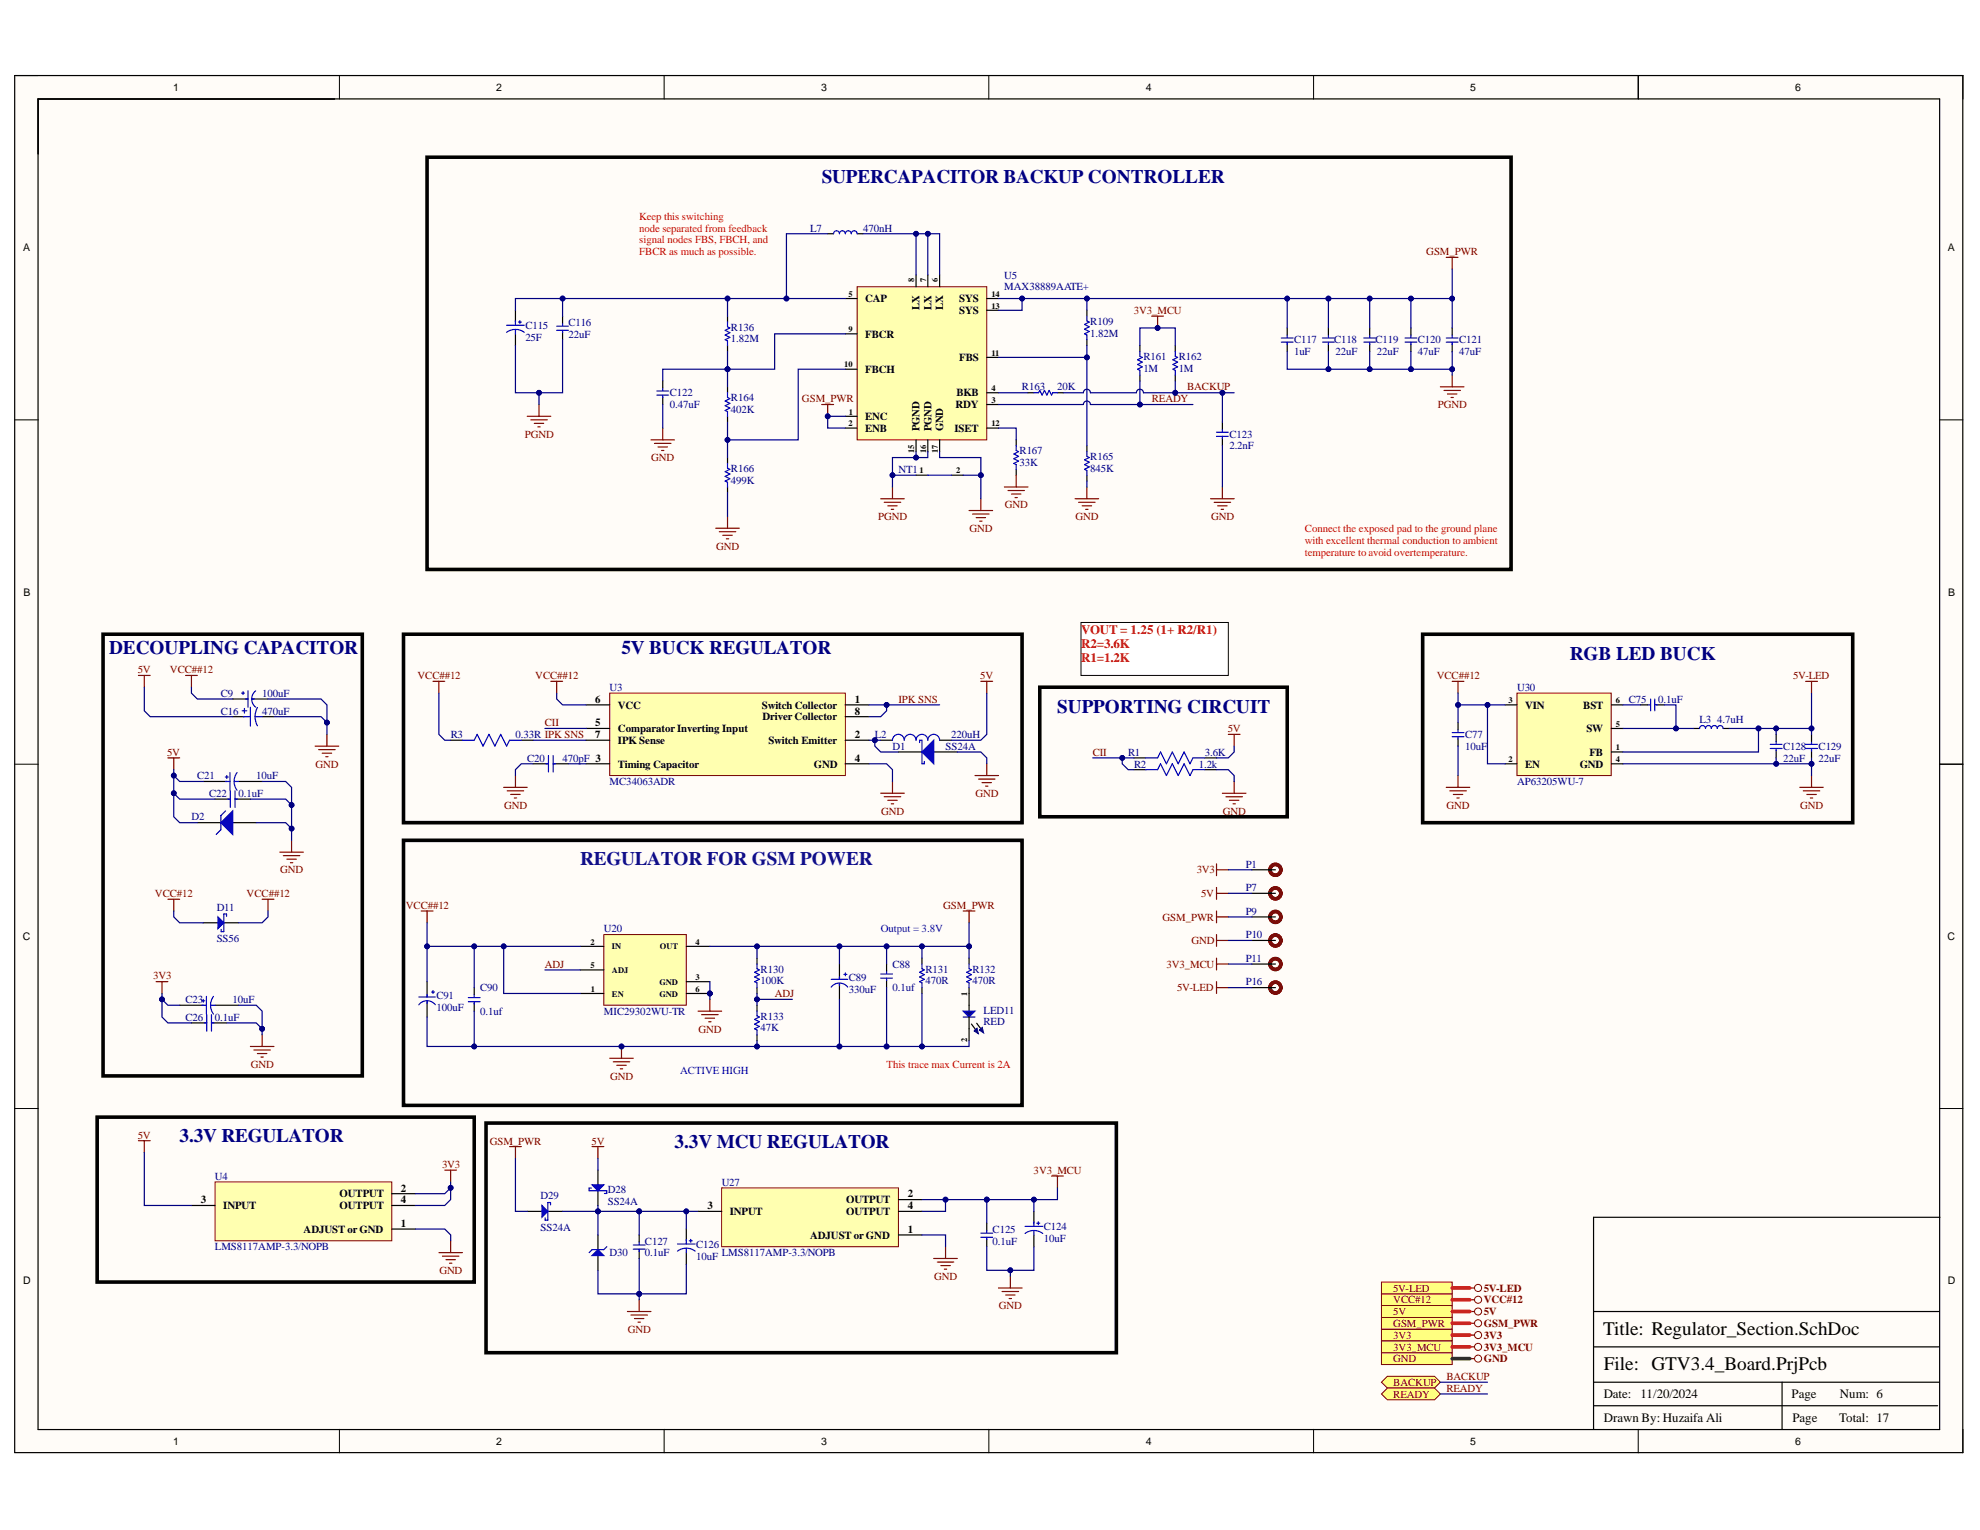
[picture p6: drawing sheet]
<svg xmlns="http://www.w3.org/2000/svg" width="279mm" height="216mm" viewBox="0 0 279 216" stroke-linecap="round" stroke-linejoin="round" font-family="sans-serif">
<defs><g id="words">
<g font-size="2.7" fill="#000080">
<text x="116" y="25.8">SUPERCAPACITOR BACKUP CONTROLLER</text>
<text x="15.4" y="92.3">DECOUPLING CAPACITOR</text>
<text x="87.7" y="92.3">5V BUCK REGULATOR</text>
<text x="221.5" y="93.1">RGB LED BUCK</text>
<text x="149.2" y="100.5">SUPPORTING CIRCUIT</text>
<text x="25.3" y="161.2">3.3V REGULATOR</text>
<text x="95.2" y="162.1">3.3V MCU REGULATOR</text>
</g>
<text font-size="2.7" fill="#0b0b8e" x="81.9" y="122">REGULATOR FOR GSM POWER</text>
<g font-size="2.7">
<text x="226.2" y="188.3">Title: Regulator_Section.SchDoc</text>
<text x="226.3" y="193.3">File: GTV3.4_Board.PrjPcb</text>
</g>
<g font-size="1.8" fill="#f00">
<text x="152.5" y="89.5">VOUT = 1.25 (1+ R2/R1)</text>
<text x="152.5" y="91.5">R2=3.6K</text>
<text x="152.5" y="93.4">R1=1.2K</text>
</g>
<g font-size="1.8">
<text x="226.3" y="197.3">Date:</text>
<text x="231.5" y="197.3">11/20/2024</text>
<text x="252.8" y="197.3">Page</text>
<text x="259.6" y="197.3">Num: 6</text>
<text x="226.3" y="200.7">Drawn By: Huzaifa Ali</text>
<text x="252.9" y="200.7">Page</text>
<text x="259.5" y="200.7">Total: 17</text>
</g>
<g font-size="1.5">
<text x="24.4" y="12.9">1</text>
<text x="70" y="12.9">2</text>
<text x="115.9" y="12.9">3</text>
<text x="161.7" y="12.9">4</text>
<text x="207.5" y="12.9">5</text>
<text x="253.3" y="12.9">6</text>
<text x="3.3" y="35.5">A</text>
<text x="274.8" y="35.5">A</text>
<text x="122.1" y="42.7">CAP</text>
<text x="122.1" y="47.7">FBCR</text>
<text x="129.7" y="43.7" transform="rotate(-90 129.7 43.7)">LX</text>
<text x="131.4" y="43.7" transform="rotate(-90 131.4 43.7)">LX</text>
<text x="133.1" y="43.7" transform="rotate(-90 133.1 43.7)">LX</text>
<text x="135.4" y="44.3">SYS</text>
<text x="135.4" y="42.7">SYS</text>
<text x="122.1" y="52.6">FBCH</text>
<text x="135.4" y="51">FBS</text>
<text x="122.1" y="59.3">ENC</text>
<text x="134.8" y="57.6">RDY</text>
<text x="134.9" y="55.9">BKB</text>
<text x="122.1" y="60.9">ENB</text>
<text x="129.7" y="60.9" transform="rotate(-90 129.7 60.9)">PGND</text>
<text x="131.4" y="60.9" transform="rotate(-90 131.4 60.9)">PGND</text>
<text x="133.1" y="60.9" transform="rotate(-90 133.1 60.9)">GND</text>
<text x="134.7" y="60.9">ISET</text>
<text x="3.3" y="84.1">B</text>
<text x="274.9" y="84.1">B</text>
<text x="84" y="99.1">6</text>
<text x="87.2" y="100">VCC</text>
<text x="107.5" y="100">Switch Collector</text>
<text x="107.6" y="101.6">DriverCollector</text>
<text x="120.6" y="99.1">1</text>
<text x="120.6" y="100.8">8</text>
<text x="215.2" y="100">VIN</text>
<text x="223.4" y="100">BST</text>
<text x="84" y="102.5">5</text>
<text x="84" y="104.1">7</text>
<text x="87.2" y="103.3">ComparatorInverting Input</text>
<text x="87.2" y="105">IPK Sense</text>
<text x="108.4" y="105">Switch Emitter</text>
<text x="120.6" y="104.1">2</text>
<text x="120.6" y="107.5">4</text>
<text x="223.9" y="103.3">SW</text>
<text x="224.3" y="106.6">FB</text>
<text x="87.2" y="108.3">Timing Capacitor</text>
<text x="114.9" y="108.3">GND</text>
<text x="215.2" y="108.3">EN</text>
<text x="222.9" y="108.3">GND</text>
<text x="3.2" y="132.7">C</text>
<text x="274.8" y="132.7">C</text>
<text x="28.3" y="169.8">3</text>
<text x="31.5" y="170.6">INPUT</text>
<text x="42.8" y="173.9">ADJUST or GND</text>
<text x="47.9" y="169">OUTPUT</text>
<text x="47.9" y="170.6">OUTPUT</text>
<text x="56.6" y="173.1">1</text>
<text x="56.6" y="168.1">2</text>
<text x="56.6" y="169.8">4</text>
<text x="99.8" y="170.6">3</text>
<text x="103" y="171.4">INPUT</text>
<text x="119.4" y="169.8">OUTPUT</text>
<text x="119.4" y="171.4">OUTPUT</text>
<text x="128.1" y="173.9">1</text>
<text x="128.1" y="169">2</text>
<text x="128.1" y="170.6">4</text>
<text x="114.3" y="174.8">ADJUST or GND</text>
<text x="3.3" y="181.3">D</text>
<text x="274.8" y="181.3">D</text>
<text x="24.4" y="203.9">1</text>
<text x="70" y="203.9">2</text>
<text x="115.9" y="203.9">3</text>
<text x="161.7" y="203.9">4</text>
<text x="207.5" y="203.9">5</text>
<text x="253.3" y="203.9">6</text>
</g>
<g font-size="1.5" fill="#f00">
<text x="90.2" y="31">Keep this switching</text>
<text x="90.2" y="32.7">node separated from feedback</text>
<text x="90.2" y="34.3">signal nodes FBS, FBCH, and</text>
<text x="90.2" y="36">FBCR as much as possible.</text>
<text x="184.1" y="75.1">Connect the exposed pad to the ground plane</text>
<text x="184.1" y="76.7">with excellent thermal conduction to ambient</text>
<text x="184.1" y="78.4">temperature to avoid overtemperature.</text>
<text x="125.1" y="150.7">This trace max Current is 2A</text>
</g>
<g font-size="1.5" fill="#000080">
<text x="114.3" y="32.7">L7</text>
<text x="121.8" y="32.7">470nH</text>
<text x="141.7" y="39.3">U5</text>
<text x="141.7" y="41">MAX38889AATE+</text>
<text x="74.1" y="46.4">C115</text>
<text x="80.2" y="46">C116</text>
<text x="80.2" y="47.7">22uF</text>
<text x="103.1" y="46.6">R136</text>
<text x="153.9" y="45.8">R109</text>
<text x="153.9" y="47.5">1.82M</text>
<text x="74.1" y="48.1">25F</text>
<text x="103.1" y="48.3">1.82M</text>
<text x="161.3" y="50.8">R161</text>
<text x="161.3" y="52.5">1M</text>
<text x="166.3" y="50.8">R162</text>
<text x="166.3" y="52.5">1M</text>
<text x="182.6" y="48.5">C117</text>
<text x="182.6" y="50.1">1uF</text>
<text x="188.3" y="48.5">C118</text>
<text x="188.4" y="50.1">22uF</text>
<text x="194.1" y="48.5">C119</text>
<text x="194.3" y="50.1">22uF</text>
<text x="200.1" y="48.5">C120</text>
<text x="200.1" y="50.1">47uF</text>
<text x="205.9" y="48.5">C121</text>
<text x="205.9" y="50.1">47uF</text>
<text x="94.5" y="55.9">C122</text>
<text x="94.5" y="57.6">0.47uF</text>
<text x="103.1" y="56.6">R164</text>
<text x="103.1" y="58.3">402K</text>
<text x="144.2" y="55.1">R163</text>
<text x="149.2" y="55.1">20K</text>
<text x="143.9" y="64.1">R167</text>
<text x="143.9" y="65.7">33K</text>
<text x="153.9" y="64.9">R165</text>
<text x="173.5" y="61.8">C123</text>
<text x="173.5" y="63.4">2.2nF</text>
<text x="103.1" y="66.6">R166</text>
<text x="103.1" y="68.2">499K</text>
<text x="126.8" y="66.8">NT1</text>
<text x="153.9" y="66.6">845K</text>
<text x="31.2" y="98.3">C9</text>
<text x="31.2" y="100.8">C16</text>
<text x="37" y="98.3">100uF</text>
<text x="37" y="100.8">470uF</text>
<text x="86" y="97.5">U3</text>
<text x="214.1" y="97.5">U30</text>
<text x="229.8" y="99.1">C75</text>
<text x="234" y="99.1">0.1uF</text>
<text x="239.8" y="102">L3</text>
<text x="242.3" y="102">4.7uH</text>
<text x="63.6" y="104.1">R3</text>
<text x="72.7" y="104.1">0.33R IPK SNS</text>
<text x="74.4" y="107.5">C20</text>
<text x="79.4" y="107.5">470pF 3</text>
<text x="123.4" y="104.1">L2</text>
<text x="125.9" y="105.8">D1</text>
<text x="133.4" y="105.8">SS24A</text>
<text x="134.2" y="104.1">220uH</text>
<text x="159.2" y="106.6">R1</text>
<text x="170" y="106.6">3.6K</text>
<text x="206.8" y="104.1">C77</text>
<text x="206.8" y="105.8">10uF</text>
<text x="251.6" y="105.8">C128</text>
<text x="251.6" y="107.5">22uF</text>
<text x="256.6" y="105.8">C129</text>
<text x="256.6" y="107.5">22uF</text>
<text x="27.8" y="110">C21</text>
<text x="29.5" y="112.5">C22</text>
<text x="33.7" y="112.5">0.1uF</text>
<text x="36.2" y="110">10uF</text>
<text x="86" y="110.8">MC34063ADR</text>
<text x="160" y="108.3">R2</text>
<text x="169.2" y="108.3">1.2k</text>
<text x="214.1" y="110.8">AP63205WU-7</text>
<text x="27" y="115.8">D2</text>
<text x="175.8" y="125.7">P7</text>
<text x="175.8" y="122.4">P1</text>
<text x="30.6" y="128.5">D11</text>
<text x="85.2" y="131.6">U20</text>
<text x="175.8" y="129.1">P9</text>
<text x="30.6" y="133">SS56</text>
<text x="107.3" y="137.2">R130</text>
<text x="125.9" y="136.6">C88</text>
<text x="130.6" y="137.2">R131</text>
<text x="137.2" y="137.2">R132</text>
<text x="175.8" y="132.4">P10</text>
<text x="175.8" y="135.7">P11</text>
<text x="26.2" y="141.6">C23</text>
<text x="32.8" y="141.6">10uF</text>
<text x="61.6" y="141">C91</text>
<text x="61.6" y="142.6">100uF</text>
<text x="67.7" y="139.9">C90</text>
<text x="67.7" y="143.2">0.1uf</text>
<text x="85.2" y="143.2">MIC29302WU-TR</text>
<text x="107.3" y="138.9">100K</text>
<text x="107.3" y="143.9">R133</text>
<text x="119.8" y="138.5">C89</text>
<text x="119.8" y="140.1">330uF</text>
<text x="125.9" y="139.9">0.1uf</text>
<text x="130.6" y="138.9">470R</text>
<text x="137.2" y="138.9">470R</text>
<text x="138.8" y="143">LED11</text>
<text x="175.8" y="139.1">P16</text>
<text x="26.2" y="144">C26</text>
<text x="30.3" y="144">0.1uF</text>
<text x="107.3" y="145.5">47K</text>
<text x="138.8" y="144.7">RED</text>
<text x="30.3" y="166.5">U4</text>
<text x="101.8" y="167.3">U27</text>
<text x="76.3" y="169.2">D29</text>
<text x="76.3" y="173.7">SS24A</text>
<text x="85.8" y="168.4">D28</text>
<text x="85.8" y="170">SS24A</text>
<text x="140.1" y="173.9">C125</text>
<text x="147.3" y="173.6">C124</text>
<text x="30.3" y="176.4">LMS8117AMP-3.3/NOPB</text>
<text x="86" y="177.3">D30</text>
<text x="91" y="175.6">C127</text>
<text x="91" y="177.3">0.1uF</text>
<text x="98.2" y="176.1">C126</text>
<text x="98.2" y="177.7">10uF</text>
<text x="101.8" y="177.3">LMS8117AMP-3.3/NOPB</text>
<text x="140.1" y="175.6">0.1uF</text>
<text x="147.3" y="175.2">10uF</text>
</g>
<g font-size="1.5" fill="#800000">
<text x="201.3" y="36">GSM_PWR</text>
<text x="160" y="44.3">3V3_MCU</text>
<text x="113.2" y="56.8">GSM_PWR</text>
<text x="162.5" y="56.8">READY</text>
<text x="167.5" y="55.1">BACKUP</text>
<text x="202.9" y="57.6">PGND</text>
<text x="74.1" y="61.8">PGND</text>
<text x="91.9" y="65.1">GND</text>
<text x="141.8" y="71.8">GND</text>
<text x="101.1" y="77.5">GND</text>
<text x="123.9" y="73.4">PGND</text>
<text x="136.8" y="75.1">GND</text>
<text x="151.8" y="73.4">GND</text>
<text x="170.9" y="73.4">GND</text>
<text x="19.5" y="95">5V</text>
<text x="24" y="95">VCC##12</text>
<text x="58.9" y="95.9">VCC##12</text>
<text x="75.5" y="95.9">VCC##12</text>
<text x="138.3" y="95.9">5V</text>
<text x="202.7" y="95.9">VCC##12</text>
<text x="253" y="95.9">5V-LED</text>
<text x="126.8" y="99.1">IPK SNS</text>
<text x="23.6" y="106.6">5V</text>
<text x="76.9" y="102.5">CII</text>
<text x="154.2" y="106.6">CII</text>
<text x="173.3" y="103.3">5V</text>
<text x="44.5" y="108.3">GND</text>
<text x="137.7" y="112.5">GND</text>
<text x="71.1" y="114.1">GND</text>
<text x="124.3" y="115">GND</text>
<text x="172.5" y="115">GND</text>
<text x="204.1" y="114.1">GND</text>
<text x="254" y="114.1">GND</text>
<text x="39.5" y="123.2">GND</text>
<text x="168.9" y="123.2">3V3</text>
<text x="21.9" y="126.6">VCC#12</text>
<text x="34.8" y="126.6">VCC##12</text>
<text x="57.3" y="128.2">VCC##12</text>
<text x="133.1" y="128.2">GSM_PWR</text>
<text x="164" y="129.9">GSM_PWR</text>
<text x="169.5" y="126.6">5V</text>
<text x="76.9" y="136.6">ADJ</text>
<text x="164.6" y="136.6">3V3_MCU</text>
<text x="168.1" y="133.2">GND</text>
<text x="21.6" y="138.2">3V3</text>
<text x="109.3" y="140.7">ADJ</text>
<text x="166.1" y="139.9">5V-LED</text>
<text x="98.6" y="145.7">GND</text>
<text x="35.4" y="150.7">GND</text>
<text x="86.1" y="152.3">GND</text>
<text x="19.5" y="160.7">5V</text>
<text x="69.1" y="161.5">GSM_PWR</text>
<text x="83.5" y="161.5">5V</text>
<text x="62.4" y="164.8">3V3</text>
<text x="145.9" y="165.7">3V3_MCU</text>
<text x="62" y="179.8">GND</text>
<text x="131.8" y="180.6">GND</text>
<text x="141" y="184.8">GND</text>
<text x="196.6" y="183.9">VCC#12</text>
<text x="196.6" y="185.6">5V</text>
<text x="196.6" y="182.3">5V-LED</text>
<text x="209.4" y="185.6">5V</text>
<text x="209.4" y="183.9">VCC#12</text>
<text x="209.4" y="182.3">5V-LED</text>
<text x="88.6" y="188.1">GND</text>
<text x="196.6" y="188.9">3V3</text>
<text x="196.6" y="187.3">GSM_PWR</text>
<text x="196.6" y="190.6">3V3_MCU</text>
<text x="209.4" y="188.9">3V3</text>
<text x="209.4" y="187.3">GSM_PWR</text>
<text x="209.4" y="190.6">3V3_MCU</text>
<text x="196.6" y="192.2">GND</text>
<text x="196.6" y="195.5">BACKUP</text>
<text x="196.6" y="197.2">READY</text>
<text x="204.1" y="194.7">BACKUP</text>
<text x="204.1" y="196.4">READY</text>
<text x="209.4" y="192.2">GND</text>
</g>
<g font-size="1.5" fill="#00f">
<text x="124.3" y="131.6">Output = 3.8V</text>
<text x="96" y="151.5">ACTIVE HIGH</text>
</g>
<g font-size="1.2">
<text x="119.7" y="41.9">5</text>
<text x="129" y="39.8" transform="rotate(-90 129 39.8)">8</text>
<text x="130.7" y="39.8" transform="rotate(-90 130.7 39.8)">7</text>
<text x="132.3" y="39.8" transform="rotate(-90 132.3 39.8)">6</text>
<text x="139.9" y="41.9">14</text>
<text x="119.7" y="46.9">9</text>
<text x="139.9" y="43.6">13</text>
<text x="119.1" y="51.8">10</text>
<text x="139.9" y="50.2">11</text>
<text x="119.8" y="58.5">1</text>
<text x="139.9" y="56.8">3</text>
<text x="139.9" y="55.2">4</text>
<text x="119.7" y="60.2">2</text>
<text x="129" y="63.9" transform="rotate(-90 129 63.9)">15</text>
<text x="130.7" y="63.9" transform="rotate(-90 130.7 63.9)">16</text>
<text x="132.3" y="63.9" transform="rotate(-90 132.3 63.9)">17</text>
<text x="139.9" y="60.2">12</text>
<text x="129.7" y="66.8">1</text>
<text x="134.9" y="66.8">2</text>
<text x="212.8" y="99.2">3</text>
<text x="228" y="99.2">6</text>
<text x="212.8" y="107.5">2</text>
<text x="228" y="105.9">1</text>
<text x="228" y="107.5">4</text>
<text x="228" y="102.5">5</text>
<text x="83.3" y="133.3">2</text>
<text x="83.3" y="136.6">5</text>
<text x="86.4" y="133.9">IN</text>
<text x="86.4" y="137.3">ADJ</text>
<text x="93.1" y="133.9">OUT</text>
<text x="98.2" y="133.3">4</text>
<text x="83.4" y="139.9">1</text>
<text x="86.4" y="140.6">EN</text>
<text x="93" y="138.9">GND</text>
<text x="93" y="140.6">GND</text>
<text x="98.2" y="138.3">3</text>
<text x="98.2" y="139.9">6</text>
<text x="136.5" y="140.5" transform="rotate(-90 136.5 140.5)">1</text>
<text x="136.5" y="147.1" transform="rotate(-90 136.5 147.1)">2</text>
</g>
</g></defs>
<g fill="#fffcf8">
<path d="M2.1 10.7h274.9v194.3h-274.9z" fill-rule="evenodd"/>
<path d="M5.4 14h268.3v187.7h-268.3z" fill-rule="evenodd"/>
</g>
<g fill="none" stroke="#000" stroke-width=".14">
<path d="M2.1 10.7h3.3M47.9 10.7v3.3M93.7 10.7v3.3M139.5 10.7v3.3M185.4 10.7v3.3M231.2 10.7v3.3M273.7 10.7h3.3v3.3M2.1 59.2h3.3M273.7 59.2h3.3M2.1 107.8h3.3M273.7 107.8h3.3M2.1 156.4h3.3"/>
<path d="M273.7 156.4h3.3M47.9 201.7v3.3M93.7 201.7v3.3M139.5 201.7v3.3M185.4 201.7v3.3M231.2 201.7v3.3M277 201.7v3.3"/>
</g>
<path d="M2.1 10.7h274.9v194.3h-274.9zM5.4 14h268.3v187.7h-268.3zM231.2 10.7v3.3M273.7 107.8h3.3M273.7 171.8h-48.8v29.9M224.9 198.4h48.5M224.9 195h48.7M224.9 190.1h48.7M224.9 185.1h48.7M251.5 195v6.7" fill="none" stroke="#000" stroke-width=".17"/>
<path d="M30.3 166.8h25v8.3h-25z" fill-rule="evenodd" fill="#ffffb0"/>
<path d="M30.3 166.8h25v8.3h-25z" fill="none" stroke="#800000" stroke-width=".14"/>
<path d="M27.8 116.1h3.4M32.8 116.1h3.4M27 170.1h3.3M55.3 168.4h3.3M55.3 170.1h3.3M55.3 173.4h3.3" fill="none" stroke="#000" stroke-width=".17"/>
<path d="M23.7 106.9h1.7M24.5 106.9v1.7M61.9 176.8h3.4M62.4 177.3h2.4M62.8 165.1h1.6M62.9 177.8h1.4M63.4 178.3h.4M63.6 165.1v1.7M63.6 175.1v1.7" fill="none" stroke="#800000" stroke-width=".17"/>
<path d="M31.2 116.1l1.6-1.7v3.4z" fill="#00f"/>
<path d="M31.2 116.1l1.6-1.7v3.4zM31.8 114.4l-.6 .7v2l-.7 .7M32.2 112.8h.3M32.5 111.6v2.3M33.2 111.6v2.3M33.2 112.8h.3M28.8 144.3h.4M29.2 143.2v2.3M29.8 143.2v2.3M29.8 144.3h.4" fill="none" stroke="#00f" stroke-width=".17"/>
<path d="M30.3 112.8h2.2M33.2 112.8h2.1M27 144.3h2.2M29.8 144.3h2.2" fill="none" stroke="#000" stroke-width=".17"/>
<path d="M41.1 118.6v1.6M22 138.5h1.7M22.9 138.5v1.7M39.5 120.2h3.3M40 120.7h2.3M40.5 121.2h1.3M41 121.7h.3M35.3 147.7h3.4M35.8 148.2h2.4M36.3 148.7h1.4M36.8 149.2h.4M37 146v1.7" fill="none" stroke="#800000" stroke-width=".17"/>
<path d="M194.9 182.6h10v1.6h-10z" fill-rule="evenodd" fill="#ffff80"/>
<path d="M194.9 182.6h10v1.6h-10z" fill="none" stroke="#800000" stroke-width=".14"/>
<path d="M194.9 184.2h10v1.7h-10z" fill-rule="evenodd" fill="#ffff80"/>
<g fill="none" stroke="#800000" stroke-width=".14">
<path d="M194.9 184.2h10v1.7h-10z"/>
<circle cx="208.6" cy="183.4" r=".5"/>
<circle cx="208.6" cy="185.1" r=".5"/>
</g>
<path d="M207.4 185.1h.7M207.4 183.4h.7" fill="none" stroke="#800000" stroke-width=".17"/>
<path d="M194.9 187.6h10v1.6h-10z" fill-rule="evenodd" fill="#ffff80"/>
<g fill="none" stroke="#800000" stroke-width=".14">
<path d="M194.9 187.6h10v1.6h-10z"/>
<circle cx="208.6" cy="188.4" r=".5"/>
</g>
<path d="M207.4 188.4h.7" fill="none" stroke="#800000" stroke-width=".17"/>
<path d="M194.9 190.9h10v1.7h-10z" fill-rule="evenodd" fill="#ffff80"/>
<g fill="none" stroke="#800000" stroke-width=".14">
<path d="M194.9 190.9h10v1.7h-10z"/>
<circle cx="208.6" cy="191.7" r=".5"/>
</g>
<g fill="none" stroke="#800000" stroke-width=".17">
<path d="M19.5 95.3h1.7M20.4 95.3v1.7M138.4 96.1h1.7M139.2 96.1v1.7M44.5 105.3h3.3M45 105.8h2.3M45.5 106.3h1.3M46 106.8h.3M46.1 103.6v1.7M71.1 111.1h3.3M71.6 111.6h2.3M72.1 112.1h1.3"/>
<path d="M72.6 112.6h.3M72.7 109.4v1.7M124.3 111.9h3.3M124.8 112.4h2.3M125.3 112.9h1.3M125.8 113.4h.3M125.9 110.3v1.6M137.6 109.4h3.3M138.1 109.9h2.3M138.6 110.4h1.3M139.1 110.9h.3M139.2 107.8v1.6"/>
<path d="M172.5 111.9h3.3M173 112.4h2.3M173.3 103.6h1.7M173.5 112.9h1.3M174 113.4h.3M174.2 103.6v1.7M174.2 110.3v1.6M207.4 191.7h.7"/>
</g>
<path d="M14.5 89.5h36.6v62.3h-36.6zM56.9 89.5h87.3v26.6h-87.3zM146.7 97h34.9v18.3h-34.9zM13.7 157.6h53.2v23.3h-53.2z" fill="none" stroke="#000" stroke-width=".51"/>
<path d="M86 97.8h33.3v11.6h-33.3z" fill-rule="evenodd" fill="#ffffb0"/>
<path d="M86 97.8h33.3v11.6h-33.3z" fill="none" stroke="#800000" stroke-width=".14"/>
<g fill="none" stroke="#000" stroke-width=".17">
<path d="M32.8 98.6h2.2M35.7 98.6h2.1M82.7 99.5h3.3M119.3 99.5h3.3M28.7 110.3h3.3M32.8 101.1h1.7M33.7 110.3h3.3M37 101.1h1.7M63.6 104.5h1.7M73.6 104.5h1.6M75.2 107.8h2.2M78.1 107.8h2.1"/>
<path d="M82.7 104.5h3.3M82.7 107.8h3.3M82.7 102.8h3.3M119.3 104.5h3.3M119.3 107.8h3.3M119.3 101.1h3.3M124.3 104.5h1.6M132.6 104.5h1.7M160 108.6h1.7M160 106.9h1.7M170 108.6h1.7M170 106.9h1.7"/>
<path d="M25.4 141.8h3.3M30.3 141.8h3.4"/>
</g>
<g fill="none" stroke="#00f" stroke-width=".17">
<path d="M34.1 97.8h.4M34.3 97.6v.4M34.5 100v.6M34.7 98.6h.3M35 97.5v2.3M35.3 99.8v2.7M35.6 98.6h.3M36.1 97.5a1.47 1.47 0 0 0 0 2.3M36.3 99.8l-.2 .7-.1 .6M31.8 109.6h.4M31.8 110.3h.7M32 109.4v.5"/>
<path d="M32.5 109v2.5M33 110.3h.7M33.5 109a2.07 2.07 0 0 0 0 2.5M34.2 100.3h.6M34.3 101.1h1M36 101.1l.1 .7 .2 .6M36 101.1h1M65.3 104.5h1.6l.4-.9 .9 1.7 .8-1.7 .8 1.7 .9-1.7 .8 1.7 .4-.8h1.7M77.1 107.8h.3M77.4 106.6v2.3M78.1 106.6v2.3M78.1 107.8h.3"/>
<path d="M125.9 104.5a.83 .83 0 0 1 .9-.9 .83 .83 0 0 1 .8 .9 .83 .83 0 0 1 .8-.9 .83 .83 0 0 1 .9 .9 .83 .83 0 0 1 .8-.9 .83 .83 0 0 1 .8 .9 .83 .83 0 0 1 .9-.9 .83 .83 0 0 1 .8 .9M161.7 108.6h1.6l.5-.8 .8 1.6 .8-1.6 .9 1.6 .8-1.6 .8 1.6 .4-.8h1.7M161.7 106.9h1.6l.5-.8 .8 1.7 .8-1.7 .9 1.7 .8-1.7 .8 1.7 .4-.9h1.7M28.5 141.2h.4M28.5 141.8h.6M28.7 141v.4M29.1 140.6v2.5M29.7 141.8h.6M30.1 140.6a2.07 2.07 0 0 0 0 2.5"/>
</g>
<path d="M26.2 95.3h1.6M27 95.3v1.7M61.1 96.1h1.7M61.9 96.1v1.7M77.7 96.1h1.7M78.6 96.1v1.7M171.7 122.7h1.6M171.7 121.9v1.7" fill="none" stroke="#800000" stroke-width=".17"/>
<path d="M152.5 87.8h20.8v7.5h-20.8z" fill-rule="evenodd" fill="#fff"/>
<path d="M152.5 87.8h20.8v7.5h-20.8z" fill="none" stroke="#000" stroke-width=".14"/>
<path d="M126.8 106.1h3.3M131.8 106.1h3.3" fill="none" stroke="#000" stroke-width=".17"/>
<path d="M130.1 106.1l1.7-1.6v3.3z" fill="#00f"/>
<path d="M129.8 104.8v-.3h.3v3.3h.3v-.4M130.1 106.1l1.7-1.6v3.3z" fill="none" stroke="#00f" stroke-width=".17"/>
<g fill="none" stroke="#5b0f00" stroke-width=".51">
<circle cx="180" cy="126.1" r=".77"/>
<circle cx="180" cy="126.1" r=".76"/>
</g>
<path d="M176.6 126.1h3.4" fill="none" stroke="#000" stroke-width=".17"/>
<path d="M23.7 126.9h1.7M24.5 126.9v1.7M37 126.9h1.7M37.8 126.9v1.7M171.7 126.1h1.6M171.7 125.2v1.7" fill="none" stroke="#800000" stroke-width=".17"/>
<circle cx="100.2" cy="140.2" r=".33" fill="#000080"/>
<circle cx="100.2" cy="140.2" r=".33" fill="none" stroke="#000080" stroke-width=".14"/>
<path d="M85.2 131.9h11.6v9.9h-11.6z" fill-rule="evenodd" fill="#ffffb0"/>
<path d="M85.2 131.9h11.6v9.9h-11.6z" fill="none" stroke="#800000" stroke-width=".14"/>
<path d="M81.9 133.5h3.3M81.9 136.9h3.3M96.8 133.5h3.4M96.8 138.5h3.4M81.9 140.2h3.3M96.8 140.2h3.4" fill="none" stroke="#000" stroke-width=".17"/>
<circle cx="100.2" cy="140.2" r=".33" fill="#000080"/>
<circle cx="100.2" cy="140.2" r=".33" fill="none" stroke="#000080" stroke-width=".14"/>
<path d="M86 149.3h3.4M86.5 149.8h2.4M87 150.3h1.4M87.5 150.8h.4M87.7 147.7v1.6" fill="none" stroke="#800000" stroke-width=".17"/>
<circle cx="87.7" cy="147.7" r=".33" fill="#000080"/>
<circle cx="87.7" cy="147.7" r=".33" fill="none" stroke="#000080" stroke-width=".14"/>
<path d="M98.5 142.7h3.3M99 143.2h2.3M99.5 143.7h1.3M100 144.2h.3M100.2 141v1.7" fill="none" stroke="#800000" stroke-width=".17"/>
<path d="M136.7 140.2v2.5M136.7 145.2v1.6" fill="none" stroke="#000" stroke-width=".17"/>
<path d="M135.9 142.7h1.7l-.9 .8z" fill="#0c0087"/>
<path d="M135.9 142.7h1.7l-.9 .8z" fill="none" stroke="#00f" stroke-width=".17"/>
<path d="M135.9 143.5h1.7" fill="none" stroke="#11037f" stroke-width=".17"/>
<path d="M136.7 143.5v1.7M137.8 144.4l.6 .8" fill="none" stroke="#000" stroke-width=".17"/>
<path d="M138.2 145.4l.4-.4 .2 .8-.6-.4 .2-.2z" fill-rule="evenodd" fill="#0c0087"/>
<path d="M138.2 145.4l.4-.4 .2 .8-.6-.4 .2-.2z" fill="none" stroke="#0c0087" stroke-width=".14"/>
<path d="M137.1 144.5l.6 .8" fill="none" stroke="#000" stroke-width=".17"/>
<path d="M137.7 145.3l-.2 .2 .4-.4 .2 .8-.6-.4z" fill-rule="evenodd" fill="#0c0087"/>
<path d="M137.7 145.3l-.2 .2 .4-.4 .2 .8-.6-.4z" fill="none" stroke="#0c0087" stroke-width=".14"/>
<path d="M59.4 128.6h1.7M60.3 128.6v1.6M135.9 128.6h1.7M136.7 128.6v1.6" fill="none" stroke="#800000" stroke-width=".17"/>
<path d="M56.9 118.6h87.3v37.4h-87.3z" fill="none" stroke="#000" stroke-width=".51"/>
<g fill="none" stroke="#000" stroke-width=".17">
<path d="M60.3 138.5v2.2M66.9 139.4v1M106.8 135.2v.8M106.8 139.4v.8M118.5 136v2.2M118.5 138.9v2.1M125.1 136v1M125.1 138.3v1.1M130.1 135.2v.8M130.1 139.4v.8M136.7 135.2v.8M136.7 139.4v.8"/>
<path d="M60.3 141.4v2.1M66.9 141.6v1.1M106.8 141.8v.9M106.8 146v.8"/>
</g>
<g fill="none" stroke="#00f" stroke-width=".17">
<path d="M60.9 140h.4M61.1 139.8v.4M106.8 136v.7l.4 .2-.7 .3 .7 .3-.7 .4 .7 .3-.7 .3 .3 .2v.7M117.3 138.2h2.3M118.5 137.9v.3M118.5 138.8v.3M119.1 137.5h.4M119.3 137.3v.4M119.6 139.3a1.47 1.47 0 0 0-2.3 0M124.3 138h1.6M124.3 137.4h1.6M125.1 137v.4"/>
<path d="M125.1 138v.4M130.1 136v.7l.3 .2-.6 .3 .6 .3-.6 .4 .6 .3-.6 .3 .3 .2v.7M136.7 136v.7l.4 .2-.7 .3 .7 .3-.7 .4 .7 .3-.7 .3 .3 .2v.7M59.1 140.7h2.3M60.3 140.4v.3M60.3 141.3v.3M61.4 141.8a1.47 1.47 0 0 0-2.3 0M66.1 141.4h1.6M66.1 140.8h1.6M66.9 140.4v.3M66.9 141.4v.3M106.8 142.7v.6l.4 .2-.7 .3 .7 .4-.7 .3 .7 .3-.7 .4 .3 .1v.7"/>
</g>
<path d="M194.9 185.9h10v1.7h-10z" fill-rule="evenodd" fill="#ffff80"/>
<g fill="none" stroke="#800000" stroke-width=".14">
<path d="M194.9 185.9h10v1.7h-10z"/>
<circle cx="208.6" cy="186.7" r=".5"/>
</g>
<g fill="none" stroke="#800000" stroke-width=".17">
<path d="M204.1 36.3h1.6M204.9 36.3v1.7M116 57.1h1.6M116.8 57.1v1.6M203.2 54.6h3.4M203.8 55.1h2.3M204.3 55.6h1.3M204.8 56.1h.3M204.9 52.9v1.7M151.7 70.4h3.3M152.2 70.9h2.3M152.7 71.4h1.3"/>
<path d="M153.2 71.9h.3M153.4 68.7v1.7M170.8 70.4h3.4M171.3 70.9h2.4M171.8 71.4h1.4M172.3 71.9h.4M172.5 68.7v1.7M171.7 129.4h1.6M171.7 132.7h1.6M171.7 128.6v1.6M171.7 131.9v1.6M207.4 186.7h.7"/>
</g>
<g fill="none" stroke="#5b0f00" stroke-width=".51">
<circle cx="180" cy="129.4" r=".77"/>
<circle cx="180" cy="122.7" r=".77"/>
<circle cx="180" cy="132.7" r=".77"/>
<circle cx="180" cy="132.7" r=".76"/>
<circle cx="180" cy="122.7" r=".76"/>
<circle cx="180" cy="129.4" r=".76"/>
</g>
<g fill="none" stroke="#000" stroke-width=".17">
<path d="M145.1 55.4h.8M149.2 55.4h.8M160.9 48.8v.8M160.9 52.9v.9M165.8 48.8v.8M165.8 52.9v.9M172.5 59.6v1M199.1 46.3v1M199.1 48.5v1.1M204.9 46.3v1M204.9 48.5v1.1M172.5 61.8v1.1"/>
<path d="M176.6 122.7h3.4M176.6 129.4h3.4M176.6 132.7h3.4"/>
</g>
<path d="M60.3 22.2h152.9v58.2h-152.9z" fill="none" stroke="#000" stroke-width=".51"/>
<g fill="none" stroke="#00f" stroke-width=".17">
<path d="M145.9 55.4h.7l.1-.3 .4 .7 .3-.7 .3 .7 .3-.7 .4 .7 .2-.4h.6M160.9 49.6v.7l.3 .1-.7 .4 .7 .3-.7 .3 .7 .4-.7 .3 .4 .2v.6M165.8 49.6v.7l.4 .1-.7 .4 .7 .3-.7 .3 .7 .4-.7 .3 .3 .2v.6M198.3 48.3h1.6M198.3 47.7h1.6M199.1 47.3v.3M199.1 48.3v.3M204.1 48.3h1.6M204.1 47.7h1.6M204.9 47.3v.3M204.9 48.3v.3M171.7 61.6h1.6"/>
<path d="M171.7 61h1.6M172.5 60.6v.3M172.5 61.6v.3"/>
</g>
<circle cx="116.8" cy="58.7" r=".33" fill="#000080"/>
<circle cx="116.8" cy="58.7" r=".33" fill="none" stroke="#000080" stroke-width=".14"/>
<path d="M93.5 53.8v1M93.5 56v1.1M102.7 64.6v.8M102.7 68.7v.8" fill="none" stroke="#000" stroke-width=".17"/>
<path d="M92.7 55.8h1.7M92.7 55.2h1.7M93.5 54.8v.3M93.5 55.8v.3M102.7 65.4v.7l.3 .1-.7 .4 .7 .3-.7 .3 .7 .4-.7 .3 .4 .2v.6" fill="none" stroke="#00f" stroke-width=".17"/>
<path d="M162.5 44.6h1.7M163.3 44.6v1.7M91.9 62.1h3.3M92.4 62.6h2.3M92.9 63.1h1.3M93.4 63.6h.3M93.5 60.4v1.7M101 74.5h3.3M101.5 75h2.3M102 75.5h1.3M102.5 76h.3M102.7 72.9v1.6" fill="none" stroke="#800000" stroke-width=".17"/>
<circle cx="163.3" cy="46.3" r=".33" fill="#000080"/>
<circle cx="163.3" cy="46.3" r=".33" fill="none" stroke="#000080" stroke-width=".14"/>
<g fill="none" stroke="#800000" stroke-width=".17">
<path d="M74.4 58.7h3.3M74.9 59.2h2.3M75.4 59.7h1.3M76.1 57.1v1.6M75.9 60.2h.3M124.3 70.4h3.3M124.8 70.9h2.3M125.3 71.4h1.3M125.8 71.9h.3M125.9 68.7v1.7M136.7 72h3.4M137.2 72.5h2.4"/>
<path d="M137.7 73h1.4M138.2 73.5h.4M138.4 70.4v1.6M19.5 161h1.7M20.4 161v1.6"/>
</g>
<path d="M194.9 195l.9-.8h6.6l.8 .8-.8 .9h-6.6z" fill-rule="evenodd" fill="#ffff80"/>
<path d="M194.9 195l.9-.8h6.6l.8 .8-.8 .9h-6.6z" fill="none" stroke="#800000" stroke-width=".14"/>
<path d="M194.9 196.7l.9-.8h6.6l.8 .8-.8 .8h-6.6z" fill-rule="evenodd" fill="#ffff80"/>
<path d="M194.9 196.7l.9-.8h6.6l.8 .8-.8 .8h-6.6z" fill="none" stroke="#800000" stroke-width=".14"/>
<path d="M116.8 33h.8M121 33h.8M102.7 44.6v.9M102.7 48.8v.8M102.7 54.6v.8M102.7 58.7v.9M153.4 43.8v.8M153.4 47.9v.9M153.4 62.9v.8M153.4 67.1v.8" fill="none" stroke="#000" stroke-width=".17"/>
<path d="M117.6 33a.41 .41 0 0 1 .4-.4 .41 .41 0 0 1 .5 .4 .41 .41 0 0 1 .4-.4 .41 .41 0 0 1 .4 .4 .42 .42 0 0 1 .4-.4 .42 .42 0 0 1 .4 .4 .42 .42 0 0 1 .4-.4 .42 .42 0 0 1 .5 .4M102.7 45.5v.6l.3 .2-.7 .3 .7 .3-.7 .4 .7 .3-.7 .3 .4 .2v.7M102.7 55.4v.7l.3 .2-.7 .3 .7 .3-.7 .4 .7 .3-.7 .3 .4 .2v.6M153.4 44.6v.7l.3 .2-.7 .3 .7 .3-.7 .3 .7 .4-.7 .3 .4 .2v.6M153.4 63.7v.7l.3 .2-.7 .3 .7 .3-.7 .4 .7 .3-.7 .3 .4 .2v.7" fill="none" stroke="#00f" stroke-width=".17"/>
<path d="M121 40.5h18.2v21.6h-18.2z" fill-rule="evenodd" fill="#ffffb0"/>
<path d="M121 40.5h18.2v21.6h-18.2z" fill="none" stroke="#800000" stroke-width=".14"/>
<g fill="none" stroke="#000" stroke-width=".17">
<path d="M129.3 38.8v1.7M130.9 38.8v1.7M132.6 38.8v1.7M119.3 58.7h1.7M119.3 42.1h1.7M119.3 47.1h1.7M119.3 52.1h1.7M139.2 57.1h1.7M139.2 55.4h1.7M139.2 42.1h1.7M139.2 50.4h1.7M139.2 43.8h1.7"/>
<path d="M119.3 60.4h1.7M129.3 62.1v1.6M130.9 62.1v1.6M132.6 62.1v1.6M139.2 60.4h1.7M143.4 62.1v.8M143.4 66.2v.9M74.4 170.9h2.1M77.3 170.9h2.1"/>
</g>
<path d="M143.4 62.9v.7l.3 .1-.6 .4 .6 .3-.6 .3 .6 .4-.6 .3 .3 .2v.6" fill="none" stroke="#00f" stroke-width=".17"/>
<path d="M141.7 68.7h3.4M142.2 69.2h2.4M142.7 69.7h1.4M143.2 70.2h.4M143.4 67.1v1.6M131.8 177.6h3.3M132.3 178.1h2.3M132.8 178.6h1.3M133.3 179.1h.3M133.4 175.9v1.7M148.4 166h1.6M149.2 166v1.6" fill="none" stroke="#800000" stroke-width=".17"/>
<path d="M68.6 158.5h88.9v32.4h-88.9z" fill="none" stroke="#000" stroke-width=".51"/>
<path d="M76.5 170.1l.8 .8-.8 .9z" fill="#00f"/>
<path d="M76.5 170.1l.8 .8-.8 .9zM77.3 169.7v2.5h-.4v-.3M77.3 169.7h.4v.3" fill="none" stroke="#00f" stroke-width=".17"/>
<path d="M71.9 161.8h1.7M72.7 161.8v1.7M83.5 161.8h1.7M84.4 161.8v1.7" fill="none" stroke="#800000" stroke-width=".17"/>
<path d="M84.4 165.1v2.1M84.4 168v2.1" fill="none" stroke="#000" stroke-width=".17"/>
<path d="M83.5 167.2h1.7l-.8 .8z" fill="#00f"/>
<path d="M83.5 167.7h-.4v.3h2.5M83.5 167.2h1.7l-.8 .8zM85.6 168v.4h-.3" fill="none" stroke="#00f" stroke-width=".17"/>
<path d="M88.5 185.1h3.4M89 185.6h2.4M89.5 186.1h1.4M90 186.6h.4M90.2 183.4v1.7M140.9 181.7h3.3M141.4 182.2h2.3M141.9 182.7h1.3M142.4 183.2h.3M142.6 180.1v1.6" fill="none" stroke="#800000" stroke-width=".17"/>
<path d="M194.9 189.2h10v1.7h-10z" fill-rule="evenodd" fill="#ffff80"/>
<g fill="none" stroke="#800000" stroke-width=".14">
<path d="M194.9 189.2h10v1.7h-10z"/>
<circle cx="208.6" cy="190.1" r=".5"/>
</g>
<path d="M171.7 136h1.6M171.7 135.2v1.7M207.4 190.1h.7" fill="none" stroke="#800000" stroke-width=".17"/>
<g fill="none" stroke="#5b0f00" stroke-width=".51">
<circle cx="180" cy="136" r=".77"/>
<circle cx="180" cy="136" r=".76"/>
</g>
<g fill="none" stroke="#000" stroke-width=".17">
<path d="M79.4 44.6v1M79.4 46.9v1M181.6 46.3v1M181.6 48.5v1.1M187.5 46.3v1M187.5 48.5v1.1M193.3 46.3v1M193.3 48.5v1.1M176.6 136h3.4M84.4 174.3v2M84.4 177.2v2.1M90.2 174.3v1"/>
<path d="M90.2 176.5v1.1M96.8 173.4v1.7M96.8 176.8v1.6M139.2 172.6v1M139.2 174.8v1.1M145.9 170.9v1.7M145.9 174.3v1.6"/>
</g>
<g fill="none" stroke="#00f" stroke-width=".17">
<path d="M78.6 46.6h1.6M78.6 46h1.6M79.4 45.6v.3M79.4 46.6v.3M180.8 48.3h1.7M180.8 47.7h1.7M181.6 47.3v.3M181.6 48.3v.3M186.6 48.3h1.7M186.6 47.7h1.7M187.5 47.3v.3M187.5 48.3v.3"/>
<path d="M192.4 48.3h1.7M192.4 47.7h1.7M193.3 47.3v.3M193.3 48.3v.3M89.4 176.3h1.6M89.4 175.7h1.6M90.2 175.3v.3M90.2 176.3v.3M95.6 176.5a2.06 2.06 0 0 1 2.5 0M95.6 175.5h2.5M96.8 174.9v.6M96.8 176.1v.7"/>
<path d="M97.3 175.1h.4M97.5 174.9v.4M138.4 174.6h1.7M138.4 174h1.7M139.2 173.6v.3M139.2 174.6v.3M144.6 174.1a2.06 2.06 0 0 1 2.5 0M144.6 173.1h2.5M145.9 172.4v.7M145.9 173.6v.7M146.3 172.6h.4M146.5 172.4v.4"/>
</g>
<path d="M83.5 177.2l.9-.9 .8 .9z" fill="#00f"/>
<path d="M83.5 177.2l.9-.9 .8 .9zM85.6 175.9l-.4 .4h-1.7l-.4 .5" fill="none" stroke="#00f" stroke-width=".17"/>
<path d="M101.8 167.6h25v8.3h-25z" fill-rule="evenodd" fill="#ffffb0"/>
<path d="M101.8 167.6h25v8.3h-25z" fill="none" stroke="#800000" stroke-width=".14"/>
<path d="M72.7 43.8v1.6M72.7 47.1v1.7M129.3 67.1h1.6M134.3 67.1h1.6M231.5 99.5h1M233.8 99.5h1M98.5 170.9h3.3M126.8 169.3h3.3M126.8 170.9h3.3M126.8 174.3h3.3" fill="none" stroke="#000" stroke-width=".17"/>
<path d="M71.5 46.9a2.08 2.08 0 0 1 2.5 0M71.5 45.9h2.5M72.7 45.3v.6M72.7 46.5v.6M73.1 45.4h.5M73.4 45.2v.5M130.9 67.1h3.4M232.5 99.5h.3M232.9 98.6v1.7M233.5 99.5h.3M233.5 98.6v1.7" fill="none" stroke="#00f" stroke-width=".17"/>
<path d="M254.8 96.1h1.7M255.6 96.1v1.7M204.1 111.1h3.3M204.6 111.6h2.3M205.1 112.1h1.3M205.6 112.6h.3M205.7 109.4v1.7M254 111.1h3.3M254.5 111.6h2.3M255 112.1h1.3M255.5 112.6h.3M255.6 109.4v1.7" fill="none" stroke="#800000" stroke-width=".17"/>
<path d="M214.1 97.8h13.3v11.6h-13.3z" fill-rule="evenodd" fill="#ffffb0"/>
<path d="M214.1 97.8h13.3v11.6h-13.3z" fill="none" stroke="#800000" stroke-width=".14"/>
<path d="M212.4 99.5h1.7M227.4 99.5h1.6M212.4 107.8h1.7M227.4 106.1h1.6M227.4 107.8h1.6M227.4 102.8h1.6" fill="none" stroke="#000" stroke-width=".17"/>
<path d="M200.8 89.5h60.6v26.6h-60.6z" fill="none" stroke="#000" stroke-width=".51"/>
<path d="M204.9 96.1h1.7M205.7 96.1v1.7" fill="none" stroke="#800000" stroke-width=".17"/>
<path d="M194.9 180.9h10v1.7h-10z" fill-rule="evenodd" fill="#ffff80"/>
<g fill="none" stroke="#800000" stroke-width=".14">
<path d="M194.9 180.9h10v1.7h-10z"/>
<circle cx="208.6" cy="181.7" r=".5"/>
</g>
<path d="M171.7 139.4h1.6M171.7 138.5v1.7M207.4 181.7h.7" fill="none" stroke="#800000" stroke-width=".17"/>
<g fill="none" stroke="#5b0f00" stroke-width=".51">
<circle cx="180" cy="139.4" r=".77"/>
<circle cx="180" cy="139.4" r=".76"/>
</g>
<path d="M205.7 102v1M205.7 104.2v1.1M250.6 103.6v1M250.6 105.9v1M255.6 103.6v1M255.6 105.9v1M28.7 130.2h2.1M31.6 130.2h2.1M176.6 139.4h3.4" fill="none" stroke="#000" stroke-width=".17"/>
<path d="M204.9 104h1.7M204.9 103.4h1.7M205.7 103v.3M205.7 104v.3M249.8 105.6h1.7M249.8 105h1.7M250.6 104.6v.4M250.6 105.6v.4M254.8 105.6h1.7M254.8 105h1.7M255.6 104.6v.4M255.6 105.6v.4" fill="none" stroke="#00f" stroke-width=".17"/>
<path d="M30.8 129.4l.8 .8-.8 .8z" fill="#00f"/>
<path d="M239.8 102.8a.42 .42 0 0 1 .4-.4 .42 .42 0 0 1 .5 .4 .41 .41 0 0 1 .4-.4 .41 .41 0 0 1 .4 .4 .42 .42 0 0 1 .4-.4 .42 .42 0 0 1 .4 .4 .41 .41 0 0 1 .4-.4 .41 .41 0 0 1 .5 .4M30.8 129.4l.8 .8-.8 .8zM31.6 129v2.5h-.4v-.4M31.6 129h.4v.3" fill="none" stroke="#00f" stroke-width=".17"/>
<path d="M239 102.8h.8M243.2 102.8h.8" fill="none" stroke="#000" stroke-width=".17"/>
<path d="M204.9 191.7h2.5" fill="none" stroke="#274e13" stroke-width=".51"/>
<path d="M204.9 188.4h2.5M204.9 185.1h2.5M204.9 183.4h2.5" fill="none" stroke="#f00" stroke-width=".51"/>
<path d="M24.5 111.9v3.4l.9 .8h2.4" fill="none" stroke="#000080" stroke-width=".17"/>
<circle cx="24.5" cy="111.9" r=".33" fill="#000080"/>
<circle cx="24.5" cy="111.9" r=".33" fill="none" stroke="#000080" stroke-width=".14"/>
<path d="M24.5 109.4v2.5l.9 .9h4.9" fill="none" stroke="#000080" stroke-width=".17"/>
<circle cx="24.5" cy="111.9" r=".33" fill="#000080"/>
<circle cx="24.5" cy="111.9" r=".33" fill="none" stroke="#000080" stroke-width=".14"/>
<circle cx="24.5" cy="109.4" r=".33" fill="#000080"/>
<circle cx="24.5" cy="109.4" r=".33" fill="none" stroke="#000080" stroke-width=".14"/>
<path d="M24.5 108.6v.8l.9 .9h3.3" fill="none" stroke="#000080" stroke-width=".17"/>
<circle cx="24.5" cy="109.4" r=".33" fill="#000080"/>
<circle cx="24.5" cy="109.4" r=".33" fill="none" stroke="#000080" stroke-width=".14"/>
<path d="M35.3 112.8h5l.8 .8v3.3" fill="none" stroke="#000080" stroke-width=".17"/>
<circle cx="41.1" cy="113.6" r=".33" fill="#000080"/>
<circle cx="41.1" cy="113.6" r=".33" fill="none" stroke="#000080" stroke-width=".14"/>
<circle cx="41.1" cy="116.9" r=".33" fill="#000080"/>
<circle cx="41.1" cy="116.9" r=".33" fill="none" stroke="#000080" stroke-width=".14"/>
<path d="M37 110.3h3.3l.8 .8v2.5" fill="none" stroke="#000080" stroke-width=".17"/>
<circle cx="41.1" cy="113.6" r=".33" fill="#000080"/>
<circle cx="41.1" cy="113.6" r=".33" fill="none" stroke="#000080" stroke-width=".14"/>
<path d="M36.2 116.1h4.1l.8 .8v1.7" fill="none" stroke="#000080" stroke-width=".17"/>
<circle cx="41.1" cy="116.9" r=".33" fill="#000080"/>
<circle cx="41.1" cy="116.9" r=".33" fill="none" stroke="#000080" stroke-width=".14"/>
<path d="M58.6 173.4h4.2l.8 .9v.8M63.6 166.8v2.5l-.8 .8h-4.2" fill="none" stroke="#000080" stroke-width=".17"/>
<circle cx="63.6" cy="167.6" r=".33" fill="#000080"/>
<circle cx="63.6" cy="167.6" r=".33" fill="none" stroke="#000080" stroke-width=".14"/>
<path d="M63.6 167.6l-.8 .8h-4.2" fill="none" stroke="#000080" stroke-width=".17"/>
<circle cx="63.6" cy="167.6" r=".33" fill="#000080"/>
<circle cx="63.6" cy="167.6" r=".33" fill="none" stroke="#000080" stroke-width=".14"/>
<path d="M22.9 141v2.5l.8 .8h3.3" fill="none" stroke="#000080" stroke-width=".17"/>
<circle cx="22.9" cy="141" r=".33" fill="#000080"/>
<circle cx="22.9" cy="141" r=".33" fill="none" stroke="#000080" stroke-width=".14"/>
<path d="M22.9 140.2v.8l.8 .8h1.7" fill="none" stroke="#000080" stroke-width=".17"/>
<circle cx="22.9" cy="141" r=".33" fill="#000080"/>
<circle cx="22.9" cy="141" r=".33" fill="none" stroke="#000080" stroke-width=".14"/>
<path d="M32 144.3h4.2l.8 .9" fill="none" stroke="#000080" stroke-width=".17"/>
<circle cx="37" cy="145.2" r=".33" fill="#000080"/>
<circle cx="37" cy="145.2" r=".33" fill="none" stroke="#000080" stroke-width=".14"/>
<path d="M33.7 141.8h2.5l.8 .9v3.3" fill="none" stroke="#000080" stroke-width=".17"/>
<circle cx="37" cy="145.2" r=".33" fill="#000080"/>
<circle cx="37" cy="145.2" r=".33" fill="none" stroke="#000080" stroke-width=".14"/>
<path d="M61.9 97.8v5.8l.9 .9h.8M78.6 97.8v.8l.8 .9h3.3M75.2 107.8h-1.6l-.9 .8v.8M75.2 104.5h7.5M76.9 102.8h5.8M80.2 107.8h2.5M122.6 107.8h2.5l.8 .8v1.7M122.6 104.5h1.7" fill="none" stroke="#000080" stroke-width=".17"/>
<circle cx="123.4" cy="104.5" r=".33" fill="#000080"/>
<circle cx="123.4" cy="104.5" r=".33" fill="none" stroke="#000080" stroke-width=".14"/>
<path d="M125.1 99.5v.8l-.8 .8h-1.7" fill="none" stroke="#000080" stroke-width=".17"/>
<circle cx="125.1" cy="99.5" r=".33" fill="#000080"/>
<circle cx="125.1" cy="99.5" r=".33" fill="none" stroke="#000080" stroke-width=".14"/>
<path d="M122.6 99.5h10" fill="none" stroke="#000080" stroke-width=".17"/>
<circle cx="125.1" cy="99.5" r=".33" fill="#000080"/>
<circle cx="125.1" cy="99.5" r=".33" fill="none" stroke="#000080" stroke-width=".14"/>
<path d="M123.4 104.5v.8l.9 .8h2.5" fill="none" stroke="#000080" stroke-width=".17"/>
<circle cx="123.4" cy="104.5" r=".33" fill="#000080"/>
<circle cx="123.4" cy="104.5" r=".33" fill="none" stroke="#000080" stroke-width=".14"/>
<path d="M139.2 97.8v5.8l-.8 .9h-4.1M135.1 106.1h3.3l.8 .8v.9M154.2 106.9h5.8" fill="none" stroke="#000080" stroke-width=".17"/>
<circle cx="158.4" cy="106.9" r=".33" fill="#000080"/>
<circle cx="158.4" cy="106.9" r=".33" fill="none" stroke="#000080" stroke-width=".14"/>
<path d="M158.4 106.9v.9l.8 .8h.8" fill="none" stroke="#000080" stroke-width=".17"/>
<circle cx="158.4" cy="106.9" r=".33" fill="#000080"/>
<circle cx="158.4" cy="106.9" r=".33" fill="none" stroke="#000080" stroke-width=".14"/>
<path d="M20.4 97v3.3l.8 .8h11.6M27 97v.8l.8 .8h5M38.7 101.1h6.6l.8 .9M171.7 108.6h1.6l.9 .8v.9M174.2 105.3v.8l-.9 .8h-1.6" fill="none" stroke="#000080" stroke-width=".17"/>
<circle cx="46.1" cy="102" r=".33" fill="#000080"/>
<circle cx="46.1" cy="102" r=".33" fill="none" stroke="#000080" stroke-width=".14"/>
<path d="M37.8 98.6h7.5l.8 .9v4.1" fill="none" stroke="#000080" stroke-width=".17"/>
<circle cx="46.1" cy="102" r=".33" fill="#000080"/>
<circle cx="46.1" cy="102" r=".33" fill="none" stroke="#000080" stroke-width=".14"/>
<path d="M76.9 136.9h5M100.2 133.5h6.6v1.7M173.3 122.7h3.3M173.3 126.1h3.3" fill="none" stroke="#000080" stroke-width=".17"/>
<circle cx="106.8" cy="133.5" r=".33" fill="#000080"/>
<circle cx="106.8" cy="133.5" r=".33" fill="none" stroke="#000080" stroke-width=".14"/>
<path d="M106.8 141h5" fill="none" stroke="#000080" stroke-width=".17"/>
<circle cx="106.8" cy="141" r=".33" fill="#000080"/>
<circle cx="106.8" cy="141" r=".33" fill="none" stroke="#000080" stroke-width=".14"/>
<path d="M100.2 138.5v2.5" fill="none" stroke="#000080" stroke-width=".17"/>
<circle cx="100.2" cy="140.2" r=".33" fill="#000080"/>
<circle cx="100.2" cy="140.2" r=".33" fill="none" stroke="#000080" stroke-width=".14"/>
<path d="M118.5 141v6.7" fill="none" stroke="#000080" stroke-width=".17"/>
<circle cx="118.5" cy="147.7" r=".33" fill="#000080"/>
<circle cx="118.5" cy="147.7" r=".33" fill="none" stroke="#000080" stroke-width=".14"/>
<path d="M136.7 146.8v.9h-6.6" fill="none" stroke="#000080" stroke-width=".17"/>
<circle cx="130.1" cy="147.7" r=".33" fill="#000080"/>
<circle cx="130.1" cy="147.7" r=".33" fill="none" stroke="#000080" stroke-width=".14"/>
<path d="M106.8 133.5h23.3v1.7" fill="none" stroke="#000080" stroke-width=".17"/>
<circle cx="106.8" cy="133.5" r=".33" fill="#000080"/>
<circle cx="106.8" cy="133.5" r=".33" fill="none" stroke="#000080" stroke-width=".14"/>
<circle cx="118.5" cy="133.5" r=".33" fill="#000080"/>
<circle cx="118.5" cy="133.5" r=".33" fill="none" stroke="#000080" stroke-width=".14"/>
<circle cx="125.1" cy="133.5" r=".33" fill="#000080"/>
<circle cx="125.1" cy="133.5" r=".33" fill="none" stroke="#000080" stroke-width=".14"/>
<circle cx="130.1" cy="133.5" r=".33" fill="#000080"/>
<circle cx="130.1" cy="133.5" r=".33" fill="none" stroke="#000080" stroke-width=".14"/>
<path d="M106.8 140.2v1.6" fill="none" stroke="#000080" stroke-width=".17"/>
<circle cx="106.8" cy="141" r=".33" fill="#000080"/>
<circle cx="106.8" cy="141" r=".33" fill="none" stroke="#000080" stroke-width=".14"/>
<path d="M106.8 146.8v.9" fill="none" stroke="#000080" stroke-width=".17"/>
<circle cx="106.8" cy="147.7" r=".33" fill="#000080"/>
<circle cx="106.8" cy="147.7" r=".33" fill="none" stroke="#000080" stroke-width=".14"/>
<path d="M60.3 130.2v3.3" fill="none" stroke="#000080" stroke-width=".17"/>
<circle cx="60.3" cy="133.5" r=".33" fill="#000080"/>
<circle cx="60.3" cy="133.5" r=".33" fill="none" stroke="#000080" stroke-width=".14"/>
<path d="M136.7 130.2v3.3" fill="none" stroke="#000080" stroke-width=".17"/>
<circle cx="136.7" cy="133.5" r=".33" fill="#000080"/>
<circle cx="136.7" cy="133.5" r=".33" fill="none" stroke="#000080" stroke-width=".14"/>
<path d="M71.1 133.5v6.7h10.8" fill="none" stroke="#000080" stroke-width=".17"/>
<circle cx="71.1" cy="133.5" r=".33" fill="#000080"/>
<circle cx="71.1" cy="133.5" r=".33" fill="none" stroke="#000080" stroke-width=".14"/>
<path d="M118.5 133.5v2.5" fill="none" stroke="#000080" stroke-width=".17"/>
<circle cx="118.5" cy="133.5" r=".33" fill="#000080"/>
<circle cx="118.5" cy="133.5" r=".33" fill="none" stroke="#000080" stroke-width=".14"/>
<path d="M66.9 133.5v5.9" fill="none" stroke="#000080" stroke-width=".17"/>
<circle cx="66.9" cy="133.5" r=".33" fill="#000080"/>
<circle cx="66.9" cy="133.5" r=".33" fill="none" stroke="#000080" stroke-width=".14"/>
<path d="M66.9 142.7v5" fill="none" stroke="#000080" stroke-width=".17"/>
<circle cx="66.9" cy="147.7" r=".33" fill="#000080"/>
<circle cx="66.9" cy="147.7" r=".33" fill="none" stroke="#000080" stroke-width=".14"/>
<path d="M125.1 133.5v2.5" fill="none" stroke="#000080" stroke-width=".17"/>
<circle cx="125.1" cy="133.5" r=".33" fill="#000080"/>
<circle cx="125.1" cy="133.5" r=".33" fill="none" stroke="#000080" stroke-width=".14"/>
<path d="M125.1 139.4v8.3" fill="none" stroke="#000080" stroke-width=".17"/>
<circle cx="125.1" cy="147.7" r=".33" fill="#000080"/>
<circle cx="125.1" cy="147.7" r=".33" fill="none" stroke="#000080" stroke-width=".14"/>
<path d="M130.1 133.5h6.6v1.7" fill="none" stroke="#000080" stroke-width=".17"/>
<circle cx="130.1" cy="133.5" r=".33" fill="#000080"/>
<circle cx="130.1" cy="133.5" r=".33" fill="none" stroke="#000080" stroke-width=".14"/>
<circle cx="136.7" cy="133.5" r=".33" fill="#000080"/>
<circle cx="136.7" cy="133.5" r=".33" fill="none" stroke="#000080" stroke-width=".14"/>
<path d="M204.9 186.7h2.5" fill="none" stroke="#f00" stroke-width=".51"/>
<path d="M130.1 140.2v7.5h-69.8v-4.2" fill="none" stroke="#000080" stroke-width=".17"/>
<circle cx="66.9" cy="147.7" r=".33" fill="#000080"/>
<circle cx="66.9" cy="147.7" r=".33" fill="none" stroke="#000080" stroke-width=".14"/>
<circle cx="87.7" cy="147.7" r=".33" fill="#000080"/>
<circle cx="87.7" cy="147.7" r=".33" fill="none" stroke="#000080" stroke-width=".14"/>
<circle cx="106.8" cy="147.7" r=".33" fill="#000080"/>
<circle cx="106.8" cy="147.7" r=".33" fill="none" stroke="#000080" stroke-width=".14"/>
<circle cx="118.5" cy="147.7" r=".33" fill="#000080"/>
<circle cx="118.5" cy="147.7" r=".33" fill="none" stroke="#000080" stroke-width=".14"/>
<circle cx="125.1" cy="147.7" r=".33" fill="#000080"/>
<circle cx="125.1" cy="147.7" r=".33" fill="none" stroke="#000080" stroke-width=".14"/>
<circle cx="130.1" cy="147.7" r=".33" fill="#000080"/>
<circle cx="130.1" cy="147.7" r=".33" fill="none" stroke="#000080" stroke-width=".14"/>
<path d="M81.9 133.5h-21.6v5" fill="none" stroke="#000080" stroke-width=".17"/>
<circle cx="60.3" cy="133.5" r=".33" fill="#000080"/>
<circle cx="60.3" cy="133.5" r=".33" fill="none" stroke="#000080" stroke-width=".14"/>
<circle cx="66.9" cy="133.5" r=".33" fill="#000080"/>
<circle cx="66.9" cy="133.5" r=".33" fill="none" stroke="#000080" stroke-width=".14"/>
<circle cx="71.1" cy="133.5" r=".33" fill="#000080"/>
<circle cx="71.1" cy="133.5" r=".33" fill="none" stroke="#000080" stroke-width=".14"/>
<path d="M119.3 58.7h-2.5v1.7h2.5M173.3 129.4h3.3M173.3 132.7h3.3" fill="none" stroke="#000080" stroke-width=".17"/>
<circle cx="116.8" cy="58.7" r=".33" fill="#000080"/>
<circle cx="116.8" cy="58.7" r=".33" fill="none" stroke="#000080" stroke-width=".14"/>
<path d="M153.4 48.8v1.6h-12.5" fill="none" stroke="#000080" stroke-width=".17"/>
<circle cx="153.4" cy="50.4" r=".33" fill="#000080"/>
<circle cx="153.4" cy="50.4" r=".33" fill="none" stroke="#000080" stroke-width=".14"/>
<path d="M153.4 50.4v12.5" fill="none" stroke="#000080" stroke-width=".17"/>
<circle cx="153.4" cy="50.4" r=".33" fill="#000080"/>
<circle cx="153.4" cy="50.4" r=".33" fill="none" stroke="#000080" stroke-width=".14"/>
<path d="M160.9 57.1h7.4M153.4 67.9v.8" fill="none" stroke="#000080" stroke-width=".17"/>
<circle cx="160.9" cy="57.1" r=".33" fill="#000080"/>
<circle cx="160.9" cy="57.1" r=".33" fill="none" stroke="#000080" stroke-width=".14"/>
<path d="M160.9 53.8v3.3h-7a.5 .5 0 0 0-.5-.5 .5 .5 0 0 0-.5 .5h-12" fill="none" stroke="#000080" stroke-width=".17"/>
<circle cx="160.9" cy="57.1" r=".33" fill="#000080"/>
<circle cx="160.9" cy="57.1" r=".33" fill="none" stroke="#000080" stroke-width=".14"/>
<path d="M140.9 42.1h12.5v1.7" fill="none" stroke="#000080" stroke-width=".17"/>
<circle cx="144.2" cy="42.1" r=".33" fill="#000080"/>
<circle cx="144.2" cy="42.1" r=".33" fill="none" stroke="#000080" stroke-width=".14"/>
<circle cx="153.4" cy="42.1" r=".33" fill="#000080"/>
<circle cx="153.4" cy="42.1" r=".33" fill="none" stroke="#000080" stroke-width=".14"/>
<path d="M144.2 42.1v1.7h-3.3" fill="none" stroke="#000080" stroke-width=".17"/>
<circle cx="144.2" cy="42.1" r=".33" fill="#000080"/>
<circle cx="144.2" cy="42.1" r=".33" fill="none" stroke="#000080" stroke-width=".14"/>
<path d="M140.9 55.4h4.2M165.8 53.8v1.6h-4.4a.5 .5 0 0 0-.5-.5 .5 .5 0 0 0-.5 .5h-6.5a.5 .5 0 0 0-.5-.5 .5 .5 0 0 0-.5 .5h-2.9" fill="none" stroke="#000080" stroke-width=".17"/>
<circle cx="165.8" cy="55.4" r=".33" fill="#000080"/>
<circle cx="165.8" cy="55.4" r=".33" fill="none" stroke="#000080" stroke-width=".14"/>
<path d="M165.8 55.4h8.4" fill="none" stroke="#000080" stroke-width=".17"/>
<circle cx="165.8" cy="55.4" r=".33" fill="#000080"/>
<circle cx="165.8" cy="55.4" r=".33" fill="none" stroke="#000080" stroke-width=".14"/>
<circle cx="172.5" cy="55.4" r=".33" fill="#000080"/>
<circle cx="172.5" cy="55.4" r=".33" fill="none" stroke="#000080" stroke-width=".14"/>
<path d="M172.5 55.4v4.2" fill="none" stroke="#000080" stroke-width=".17"/>
<circle cx="172.5" cy="55.4" r=".33" fill="#000080"/>
<circle cx="172.5" cy="55.4" r=".33" fill="none" stroke="#000080" stroke-width=".14"/>
<path d="M199.1 42.1v4.2M172.5 62.9v5.8" fill="none" stroke="#000080" stroke-width=".17"/>
<circle cx="199.1" cy="42.1" r=".33" fill="#000080"/>
<circle cx="199.1" cy="42.1" r=".33" fill="none" stroke="#000080" stroke-width=".14"/>
<path d="M193.3 42.1v4.2" fill="none" stroke="#000080" stroke-width=".17"/>
<circle cx="193.3" cy="42.1" r=".33" fill="#000080"/>
<circle cx="193.3" cy="42.1" r=".33" fill="none" stroke="#000080" stroke-width=".14"/>
<path d="M187.5 42.1v4.2" fill="none" stroke="#000080" stroke-width=".17"/>
<circle cx="187.5" cy="42.1" r=".33" fill="#000080"/>
<circle cx="187.5" cy="42.1" r=".33" fill="none" stroke="#000080" stroke-width=".14"/>
<path d="M204.9 49.6v3.3" fill="none" stroke="#000080" stroke-width=".17"/>
<circle cx="204.9" cy="52.1" r=".33" fill="#000080"/>
<circle cx="204.9" cy="52.1" r=".33" fill="none" stroke="#000080" stroke-width=".14"/>
<path d="M199.1 49.6v2.5h5.8" fill="none" stroke="#000080" stroke-width=".17"/>
<circle cx="199.1" cy="52.1" r=".33" fill="#000080"/>
<circle cx="199.1" cy="52.1" r=".33" fill="none" stroke="#000080" stroke-width=".14"/>
<circle cx="204.9" cy="52.1" r=".33" fill="#000080"/>
<circle cx="204.9" cy="52.1" r=".33" fill="none" stroke="#000080" stroke-width=".14"/>
<path d="M193.3 49.6v2.5h5.8" fill="none" stroke="#000080" stroke-width=".17"/>
<circle cx="193.3" cy="52.1" r=".33" fill="#000080"/>
<circle cx="193.3" cy="52.1" r=".33" fill="none" stroke="#000080" stroke-width=".14"/>
<circle cx="199.1" cy="52.1" r=".33" fill="#000080"/>
<circle cx="199.1" cy="52.1" r=".33" fill="none" stroke="#000080" stroke-width=".14"/>
<path d="M187.5 49.6v2.5h5.8" fill="none" stroke="#000080" stroke-width=".17"/>
<circle cx="187.5" cy="52.1" r=".33" fill="#000080"/>
<circle cx="187.5" cy="52.1" r=".33" fill="none" stroke="#000080" stroke-width=".14"/>
<circle cx="193.3" cy="52.1" r=".33" fill="#000080"/>
<circle cx="193.3" cy="52.1" r=".33" fill="none" stroke="#000080" stroke-width=".14"/>
<path d="M181.6 49.6v2.5h5.9" fill="none" stroke="#000080" stroke-width=".17"/>
<circle cx="187.5" cy="52.1" r=".33" fill="#000080"/>
<circle cx="187.5" cy="52.1" r=".33" fill="none" stroke="#000080" stroke-width=".14"/>
<path d="M116.8 33h-5.8v9.1h8.3" fill="none" stroke="#000080" stroke-width=".17"/>
<circle cx="111" cy="42.1" r=".33" fill="#000080"/>
<circle cx="111" cy="42.1" r=".33" fill="none" stroke="#000080" stroke-width=".14"/>
<path d="M121.8 33h10.8v5.8" fill="none" stroke="#000080" stroke-width=".17"/>
<circle cx="129.3" cy="33" r=".33" fill="#000080"/>
<circle cx="129.3" cy="33" r=".33" fill="none" stroke="#000080" stroke-width=".14"/>
<circle cx="130.9" cy="33" r=".33" fill="#000080"/>
<circle cx="130.9" cy="33" r=".33" fill="none" stroke="#000080" stroke-width=".14"/>
<path d="M129.3 33v5.8" fill="none" stroke="#000080" stroke-width=".17"/>
<circle cx="129.3" cy="33" r=".33" fill="#000080"/>
<circle cx="129.3" cy="33" r=".33" fill="none" stroke="#000080" stroke-width=".14"/>
<path d="M130.9 33v5.8" fill="none" stroke="#000080" stroke-width=".17"/>
<circle cx="130.9" cy="33" r=".33" fill="#000080"/>
<circle cx="130.9" cy="33" r=".33" fill="none" stroke="#000080" stroke-width=".14"/>
<path d="M79.4 42.1v2.5" fill="none" stroke="#000080" stroke-width=".17"/>
<circle cx="79.4" cy="42.1" r=".33" fill="#000080"/>
<circle cx="79.4" cy="42.1" r=".33" fill="none" stroke="#000080" stroke-width=".14"/>
<path d="M102.7 49.6v5" fill="none" stroke="#000080" stroke-width=".17"/>
<circle cx="102.7" cy="52.1" r=".33" fill="#000080"/>
<circle cx="102.7" cy="52.1" r=".33" fill="none" stroke="#000080" stroke-width=".14"/>
<path d="M102.7 59.6v5" fill="none" stroke="#000080" stroke-width=".17"/>
<circle cx="102.7" cy="62.1" r=".33" fill="#000080"/>
<circle cx="102.7" cy="62.1" r=".33" fill="none" stroke="#000080" stroke-width=".14"/>
<path d="M102.7 42.1v2.5M102.7 69.5v3.4" fill="none" stroke="#000080" stroke-width=".17"/>
<circle cx="102.7" cy="42.1" r=".33" fill="#000080"/>
<circle cx="102.7" cy="42.1" r=".33" fill="none" stroke="#000080" stroke-width=".14"/>
<path d="M119.3 47.1h-10v5h-6.6" fill="none" stroke="#000080" stroke-width=".17"/>
<circle cx="102.7" cy="52.1" r=".33" fill="#000080"/>
<circle cx="102.7" cy="52.1" r=".33" fill="none" stroke="#000080" stroke-width=".14"/>
<path d="M93.5 57.1v3.3M119.3 52.1h-6.7v10h-9.9" fill="none" stroke="#000080" stroke-width=".17"/>
<circle cx="102.7" cy="62.1" r=".33" fill="#000080"/>
<circle cx="102.7" cy="62.1" r=".33" fill="none" stroke="#000080" stroke-width=".14"/>
<path d="M76.1 55.4v1.7" fill="none" stroke="#000080" stroke-width=".17"/>
<circle cx="76.1" cy="55.4" r=".33" fill="#000080"/>
<circle cx="76.1" cy="55.4" r=".33" fill="none" stroke="#000080" stroke-width=".14"/>
<path d="M102.7 52.1h-9.2v1.7" fill="none" stroke="#000080" stroke-width=".17"/>
<circle cx="102.7" cy="52.1" r=".33" fill="#000080"/>
<circle cx="102.7" cy="52.1" r=".33" fill="none" stroke="#000080" stroke-width=".14"/>
<path d="M160.9 48.8v-2.5h4.9v2.5" fill="none" stroke="#000080" stroke-width=".17"/>
<circle cx="163.3" cy="46.3" r=".33" fill="#000080"/>
<circle cx="163.3" cy="46.3" r=".33" fill="none" stroke="#000080" stroke-width=".14"/>
<path d="M181.6 42.1v4.2" fill="none" stroke="#000080" stroke-width=".17"/>
<circle cx="181.6" cy="42.1" r=".33" fill="#000080"/>
<circle cx="181.6" cy="42.1" r=".33" fill="none" stroke="#000080" stroke-width=".14"/>
<path d="M204.9 42.1v4.2" fill="none" stroke="#000080" stroke-width=".17"/>
<circle cx="204.9" cy="42.1" r=".33" fill="#000080"/>
<circle cx="204.9" cy="42.1" r=".33" fill="none" stroke="#000080" stroke-width=".14"/>
<path d="M111 42.1h-38.3v1.7M140.9 60.4h2.5v1.7M203.2 195h6.7M203.2 196.7h6.7" fill="none" stroke="#000080" stroke-width=".17"/>
<circle cx="111" cy="42.1" r=".33" fill="#000080"/>
<circle cx="111" cy="42.1" r=".33" fill="none" stroke="#000080" stroke-width=".14"/>
<circle cx="102.7" cy="42.1" r=".33" fill="#000080"/>
<circle cx="102.7" cy="42.1" r=".33" fill="none" stroke="#000080" stroke-width=".14"/>
<circle cx="79.4" cy="42.1" r=".33" fill="#000080"/>
<circle cx="79.4" cy="42.1" r=".33" fill="none" stroke="#000080" stroke-width=".14"/>
<path d="M79.4 47.9v7.5h-6.7v-6.6" fill="none" stroke="#000080" stroke-width=".17"/>
<circle cx="76.1" cy="55.4" r=".33" fill="#000080"/>
<circle cx="76.1" cy="55.4" r=".33" fill="none" stroke="#000080" stroke-width=".14"/>
<path d="M20.4 162.6v7.5h6.6M72.7 163.5v7.4h1.7M84.4 163.5v1.6M96.8 178.4v4.2h-6.6" fill="none" stroke="#000080" stroke-width=".17"/>
<circle cx="90.2" cy="182.6" r=".33" fill="#000080"/>
<circle cx="90.2" cy="182.6" r=".33" fill="none" stroke="#000080" stroke-width=".14"/>
<path d="M84.4 170.9v3.4" fill="none" stroke="#000080" stroke-width=".17"/>
<circle cx="84.4" cy="170.9" r=".33" fill="#000080"/>
<circle cx="84.4" cy="170.9" r=".33" fill="none" stroke="#000080" stroke-width=".14"/>
<path d="M84.4 170.1v.8" fill="none" stroke="#000080" stroke-width=".17"/>
<circle cx="84.4" cy="170.9" r=".33" fill="#000080"/>
<circle cx="84.4" cy="170.9" r=".33" fill="none" stroke="#000080" stroke-width=".14"/>
<path d="M84.4 179.3v3.3h5.8v.8" fill="none" stroke="#000080" stroke-width=".17"/>
<circle cx="90.2" cy="182.6" r=".33" fill="#000080"/>
<circle cx="90.2" cy="182.6" r=".33" fill="none" stroke="#000080" stroke-width=".14"/>
<path d="M90.2 177.6v5" fill="none" stroke="#000080" stroke-width=".17"/>
<circle cx="90.2" cy="182.6" r=".33" fill="#000080"/>
<circle cx="90.2" cy="182.6" r=".33" fill="none" stroke="#000080" stroke-width=".14"/>
<path d="M142.6 179.3v.8" fill="none" stroke="#000080" stroke-width=".17"/>
<circle cx="142.6" cy="179.3" r=".33" fill="#000080"/>
<circle cx="142.6" cy="179.3" r=".33" fill="none" stroke="#000080" stroke-width=".14"/>
<path d="M204.9 38v4.1h-51.5M173.3 136h3.3M130.1 174.3h3.3v1.6" fill="none" stroke="#000080" stroke-width=".17"/>
<path d="M204.9 190.1h2.5" fill="none" stroke="#f00" stroke-width=".51"/>
<circle cx="153.4" cy="42.1" r=".33" fill="#000080"/>
<circle cx="153.4" cy="42.1" r=".33" fill="none" stroke="#000080" stroke-width=".14"/>
<circle cx="181.6" cy="42.1" r=".33" fill="#000080"/>
<circle cx="181.6" cy="42.1" r=".33" fill="none" stroke="#000080" stroke-width=".14"/>
<circle cx="187.5" cy="42.1" r=".33" fill="#000080"/>
<circle cx="187.5" cy="42.1" r=".33" fill="none" stroke="#000080" stroke-width=".14"/>
<circle cx="193.3" cy="42.1" r=".33" fill="#000080"/>
<circle cx="193.3" cy="42.1" r=".33" fill="none" stroke="#000080" stroke-width=".14"/>
<circle cx="199.1" cy="42.1" r=".33" fill="#000080"/>
<circle cx="199.1" cy="42.1" r=".33" fill="none" stroke="#000080" stroke-width=".14"/>
<circle cx="204.9" cy="42.1" r=".33" fill="#000080"/>
<circle cx="204.9" cy="42.1" r=".33" fill="none" stroke="#000080" stroke-width=".14"/>
<path d="M139.2 175.9v3.4h6.7v-3.4" fill="none" stroke="#000080" stroke-width=".17"/>
<circle cx="142.6" cy="179.3" r=".33" fill="#000080"/>
<circle cx="142.6" cy="179.3" r=".33" fill="none" stroke="#000080" stroke-width=".14"/>
<path d="M139.2 169.3v3.3" fill="none" stroke="#000080" stroke-width=".17"/>
<circle cx="139.2" cy="169.3" r=".33" fill="#000080"/>
<circle cx="139.2" cy="169.3" r=".33" fill="none" stroke="#000080" stroke-width=".14"/>
<path d="M149.2 167.6v1.7h-10" fill="none" stroke="#000080" stroke-width=".17"/>
<circle cx="139.2" cy="169.3" r=".33" fill="#000080"/>
<circle cx="139.2" cy="169.3" r=".33" fill="none" stroke="#000080" stroke-width=".14"/>
<circle cx="145.9" cy="169.3" r=".33" fill="#000080"/>
<circle cx="145.9" cy="169.3" r=".33" fill="none" stroke="#000080" stroke-width=".14"/>
<path d="M145.9 169.3v1.6" fill="none" stroke="#000080" stroke-width=".17"/>
<circle cx="145.9" cy="169.3" r=".33" fill="#000080"/>
<circle cx="145.9" cy="169.3" r=".33" fill="none" stroke="#000080" stroke-width=".14"/>
<path d="M79.4 170.9h10.8" fill="none" stroke="#000080" stroke-width=".17"/>
<circle cx="84.4" cy="170.9" r=".33" fill="#000080"/>
<circle cx="84.4" cy="170.9" r=".33" fill="none" stroke="#000080" stroke-width=".14"/>
<circle cx="90.2" cy="170.9" r=".33" fill="#000080"/>
<circle cx="90.2" cy="170.9" r=".33" fill="none" stroke="#000080" stroke-width=".14"/>
<path d="M90.2 170.9v3.4" fill="none" stroke="#000080" stroke-width=".17"/>
<circle cx="90.2" cy="170.9" r=".33" fill="#000080"/>
<circle cx="90.2" cy="170.9" r=".33" fill="none" stroke="#000080" stroke-width=".14"/>
<path d="M133.4 169.3h5.8" fill="none" stroke="#000080" stroke-width=".17"/>
<circle cx="139.2" cy="169.3" r=".33" fill="#000080"/>
<circle cx="139.2" cy="169.3" r=".33" fill="none" stroke="#000080" stroke-width=".14"/>
<circle cx="133.4" cy="169.3" r=".33" fill="#000080"/>
<circle cx="133.4" cy="169.3" r=".33" fill="none" stroke="#000080" stroke-width=".14"/>
<path d="M90.2 170.9h8.3" fill="none" stroke="#000080" stroke-width=".17"/>
<circle cx="90.2" cy="170.9" r=".33" fill="#000080"/>
<circle cx="90.2" cy="170.9" r=".33" fill="none" stroke="#000080" stroke-width=".14"/>
<circle cx="96.8" cy="170.9" r=".33" fill="#000080"/>
<circle cx="96.8" cy="170.9" r=".33" fill="none" stroke="#000080" stroke-width=".14"/>
<path d="M130.1 169.3h3.3v1.6h-3.3" fill="none" stroke="#000080" stroke-width=".17"/>
<circle cx="133.4" cy="169.3" r=".33" fill="#000080"/>
<circle cx="133.4" cy="169.3" r=".33" fill="none" stroke="#000080" stroke-width=".14"/>
<path d="M96.8 170.9v2.5" fill="none" stroke="#000080" stroke-width=".17"/>
<circle cx="96.8" cy="170.9" r=".33" fill="#000080"/>
<circle cx="96.8" cy="170.9" r=".33" fill="none" stroke="#000080" stroke-width=".14"/>
<path d="M129.3 63.7v.9" fill="none" stroke="#000080" stroke-width=".17"/>
<circle cx="129.3" cy="64.6" r=".33" fill="#000080"/>
<circle cx="129.3" cy="64.6" r=".33" fill="none" stroke="#000080" stroke-width=".14"/>
<path d="M135.9 67.1h2.5" fill="none" stroke="#000080" stroke-width=".17"/>
<circle cx="138.4" cy="67.1" r=".33" fill="#000080"/>
<circle cx="138.4" cy="67.1" r=".33" fill="none" stroke="#000080" stroke-width=".14"/>
<path d="M125.9 67.1h3.4" fill="none" stroke="#000080" stroke-width=".17"/>
<circle cx="125.9" cy="67.1" r=".33" fill="#000080"/>
<circle cx="125.9" cy="67.1" r=".33" fill="none" stroke="#000080" stroke-width=".14"/>
<path d="M130.9 63.7v.9h-5v4.1" fill="none" stroke="#000080" stroke-width=".17"/>
<circle cx="125.9" cy="67.1" r=".33" fill="#000080"/>
<circle cx="125.9" cy="67.1" r=".33" fill="none" stroke="#000080" stroke-width=".14"/>
<circle cx="129.3" cy="64.6" r=".33" fill="#000080"/>
<circle cx="129.3" cy="64.6" r=".33" fill="none" stroke="#000080" stroke-width=".14"/>
<path d="M132.6 63.7v.9h5.8v5.8" fill="none" stroke="#000080" stroke-width=".17"/>
<circle cx="138.4" cy="67.1" r=".33" fill="#000080"/>
<circle cx="138.4" cy="67.1" r=".33" fill="none" stroke="#000080" stroke-width=".14"/>
<path d="M229 99.5h2.5M234.8 99.5h1.7v3.3" fill="none" stroke="#000080" stroke-width=".17"/>
<circle cx="236.5" cy="102.8" r=".33" fill="#000080"/>
<circle cx="236.5" cy="102.8" r=".33" fill="none" stroke="#000080" stroke-width=".14"/>
<path d="M244 102.8h4.1v3.3h-19.1" fill="none" stroke="#000080" stroke-width=".17"/>
<circle cx="248.1" cy="102.8" r=".33" fill="#000080"/>
<circle cx="248.1" cy="102.8" r=".33" fill="none" stroke="#000080" stroke-width=".14"/>
<path d="M248.1 102.8h2.5v.8" fill="none" stroke="#000080" stroke-width=".17"/>
<circle cx="250.6" cy="102.8" r=".33" fill="#000080"/>
<circle cx="250.6" cy="102.8" r=".33" fill="none" stroke="#000080" stroke-width=".14"/>
<circle cx="248.1" cy="102.8" r=".33" fill="#000080"/>
<circle cx="248.1" cy="102.8" r=".33" fill="none" stroke="#000080" stroke-width=".14"/>
<path d="M250.6 102.8h5v.8" fill="none" stroke="#000080" stroke-width=".17"/>
<circle cx="255.6" cy="102.8" r=".33" fill="#000080"/>
<circle cx="255.6" cy="102.8" r=".33" fill="none" stroke="#000080" stroke-width=".14"/>
<circle cx="250.6" cy="102.8" r=".33" fill="#000080"/>
<circle cx="250.6" cy="102.8" r=".33" fill="none" stroke="#000080" stroke-width=".14"/>
<path d="M250.6 106.9v.9h5" fill="none" stroke="#000080" stroke-width=".17"/>
<circle cx="250.6" cy="107.8" r=".33" fill="#000080"/>
<circle cx="250.6" cy="107.8" r=".33" fill="none" stroke="#000080" stroke-width=".14"/>
<circle cx="255.6" cy="107.8" r=".33" fill="#000080"/>
<circle cx="255.6" cy="107.8" r=".33" fill="none" stroke="#000080" stroke-width=".14"/>
<path d="M229 107.8h21.6" fill="none" stroke="#000080" stroke-width=".17"/>
<circle cx="250.6" cy="107.8" r=".33" fill="#000080"/>
<circle cx="250.6" cy="107.8" r=".33" fill="none" stroke="#000080" stroke-width=".14"/>
<path d="M255.6 97.8v5" fill="none" stroke="#000080" stroke-width=".17"/>
<circle cx="255.6" cy="102.8" r=".33" fill="#000080"/>
<circle cx="255.6" cy="102.8" r=".33" fill="none" stroke="#000080" stroke-width=".14"/>
<path d="M212.4 99.5h-2.5v8.3h2.5" fill="none" stroke="#000080" stroke-width=".17"/>
<circle cx="209.9" cy="99.5" r=".33" fill="#000080"/>
<circle cx="209.9" cy="99.5" r=".33" fill="none" stroke="#000080" stroke-width=".14"/>
<path d="M205.7 99.5h4.2M205.7 105.3v4.1" fill="none" stroke="#000080" stroke-width=".17"/>
<circle cx="209.9" cy="99.5" r=".33" fill="#000080"/>
<circle cx="209.9" cy="99.5" r=".33" fill="none" stroke="#000080" stroke-width=".14"/>
<circle cx="205.7" cy="99.5" r=".33" fill="#000080"/>
<circle cx="205.7" cy="99.5" r=".33" fill="none" stroke="#000080" stroke-width=".14"/>
<path d="M229 102.8h10" fill="none" stroke="#000080" stroke-width=".17"/>
<circle cx="236.5" cy="102.8" r=".33" fill="#000080"/>
<circle cx="236.5" cy="102.8" r=".33" fill="none" stroke="#000080" stroke-width=".14"/>
<path d="M255.6 106.9v2.5" fill="none" stroke="#000080" stroke-width=".17"/>
<circle cx="255.6" cy="107.8" r=".33" fill="#000080"/>
<circle cx="255.6" cy="107.8" r=".33" fill="none" stroke="#000080" stroke-width=".14"/>
<path d="M204.9 181.7h2.5" fill="none" stroke="#f00" stroke-width=".51"/>
<path d="M205.7 97.8v4.2M24.5 128.6v.8l.9 .8h3.3M37.8 128.6v.8l-.8 .8h-3.3M173.3 139.4h3.3" fill="none" stroke="#000080" stroke-width=".17"/>
<circle cx="205.7" cy="99.5" r=".33" fill="#000080"/>
<circle cx="205.7" cy="99.5" r=".33" fill="none" stroke="#000080" stroke-width=".14"/>
<use href="#words"/>
</svg>
